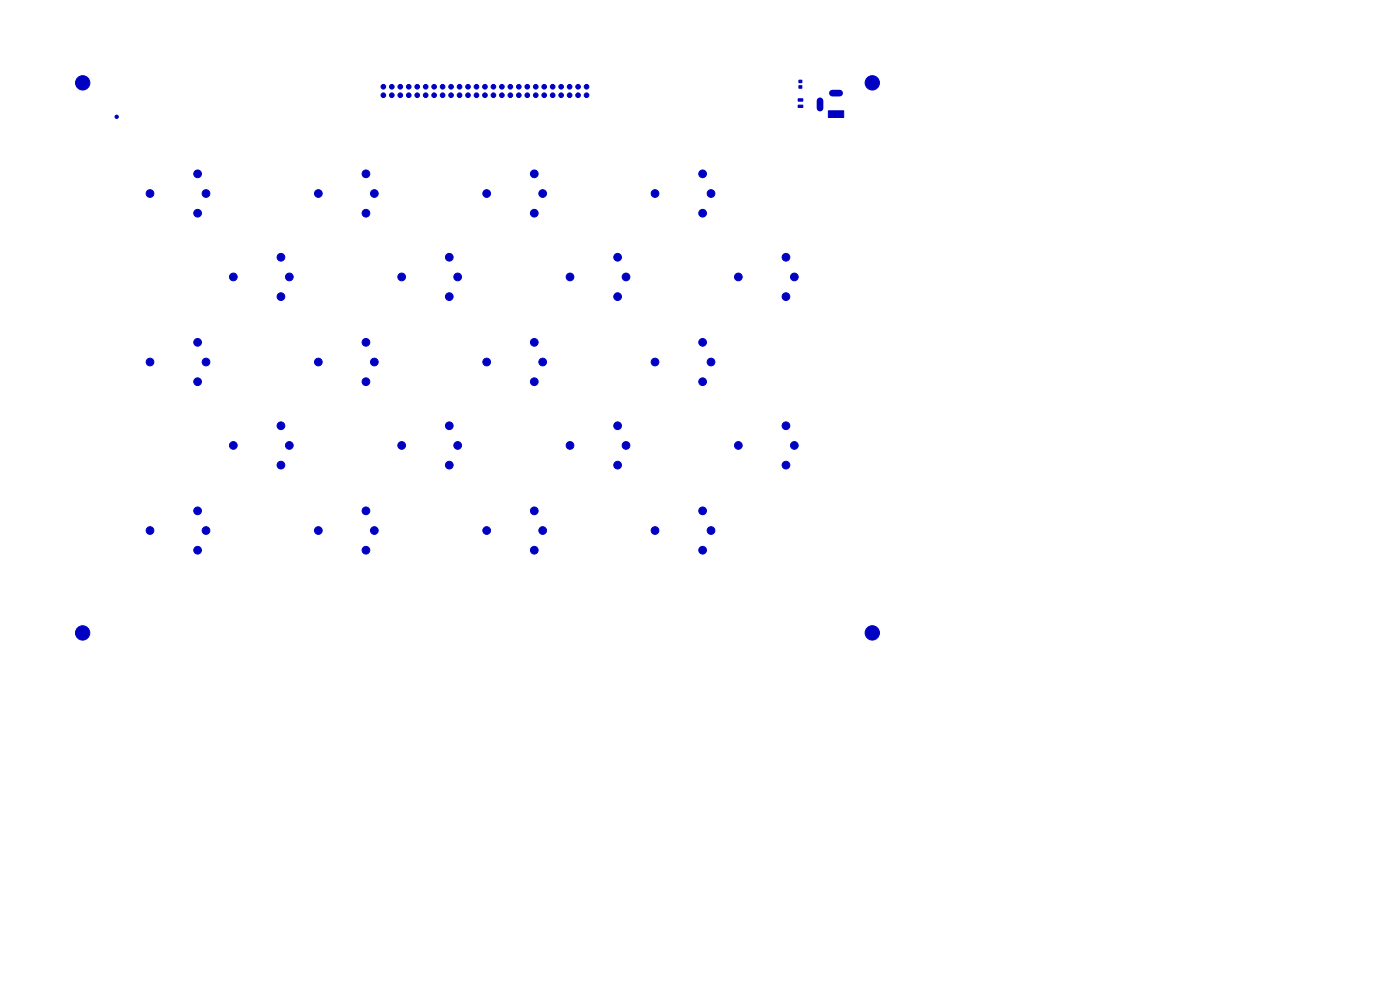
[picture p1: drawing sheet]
<svg xmlns="http://www.w3.org/2000/svg" width="420mm" height="297mm" viewBox="0 0 420 297" stroke-linecap="round" stroke-linejoin="round" font-family="sans-serif">
<g fill="#0000c2" stroke="#0000c2" stroke-width=".3">
<path d="M248.5 33.2h4.6v2h-4.6z"/>
<path d="M239.4 29.6h1.4v.7h-1.4z"/>
<path d="M239.4 31.5h1.4v.7h-1.4z"/>
<path d="M239.7 25.7h.9v.7h-.9z"/>
<path d="M239.7 24h.9v.8h-.9z"/>
<circle cx="210.8" cy="114.4" r="1.16"/>
<circle cx="213.3" cy="108.5" r="1.16"/>
<circle cx="210.8" cy="102.6" r="1.16"/>
<circle cx="196.5" cy="108.5" r="1.16"/>
<circle cx="160.3" cy="164.9" r="1.16"/>
<circle cx="162.8" cy="159" r="1.16"/>
<circle cx="160.3" cy="153.1" r="1.16"/>
<circle cx="146" cy="159" r="1.16"/>
<circle cx="160.3" cy="114.4" r="1.16"/>
<circle cx="162.8" cy="108.5" r="1.16"/>
<circle cx="160.3" cy="102.6" r="1.16"/>
<circle cx="146" cy="108.5" r="1.16"/>
<circle cx="185.3" cy="88.9" r="1.16"/>
<circle cx="187.8" cy="83" r="1.16"/>
<circle cx="185.3" cy="77.1" r="1.16"/>
<circle cx="171" cy="83" r="1.16"/>
<circle cx="109.8" cy="114.4" r="1.16"/>
<circle cx="112.3" cy="108.5" r="1.16"/>
<circle cx="109.8" cy="102.6" r="1.16"/>
<circle cx="95.5" cy="108.5" r="1.16"/>
<circle cx="210.8" cy="63.9" r="1.16"/>
<circle cx="213.3" cy="58" r="1.16"/>
<circle cx="210.8" cy="52.1" r="1.16"/>
<circle cx="196.5" cy="58" r="1.16"/>
<circle cx="185.3" cy="139.4" r="1.16"/>
<circle cx="187.8" cy="133.5" r="1.16"/>
<circle cx="185.3" cy="127.6" r="1.16"/>
<circle cx="171" cy="133.5" r="1.16"/>
<circle cx="109.8" cy="164.9" r="1.16"/>
<circle cx="112.3" cy="159" r="1.16"/>
<circle cx="109.8" cy="153.1" r="1.16"/>
<circle cx="95.5" cy="159" r="1.16"/>
<circle cx="35" cy="35" r=".5"/>
<circle cx="24.8" cy="24.8" r="2.15"/>
<circle cx="261.7" cy="24.8" r="2.15"/>
<circle cx="261.7" cy="189.7" r="2.15"/>
<circle cx="221.5" cy="83" r="1.16"/>
<circle cx="235.8" cy="77.1" r="1.16"/>
<circle cx="238.3" cy="83" r="1.16"/>
<circle cx="235.8" cy="88.9" r="1.16"/>
<circle cx="84.3" cy="139.4" r="1.16"/>
<circle cx="86.8" cy="133.5" r="1.16"/>
<circle cx="84.3" cy="127.6" r="1.16"/>
<circle cx="70" cy="133.5" r="1.16"/>
<circle cx="134.8" cy="139.4" r="1.16"/>
<circle cx="137.3" cy="133.5" r="1.16"/>
<circle cx="134.8" cy="127.6" r="1.16"/>
<circle cx="120.5" cy="133.5" r="1.16"/>
<circle cx="59.3" cy="164.9" r="1.16"/>
<circle cx="61.8" cy="159" r="1.16"/>
<circle cx="59.3" cy="153.1" r="1.16"/>
<circle cx="45" cy="159" r="1.16"/>
<circle cx="160.3" cy="63.9" r="1.16"/>
<circle cx="162.8" cy="58" r="1.16"/>
<circle cx="160.3" cy="52.1" r="1.16"/>
<circle cx="146" cy="58" r="1.16"/>
<circle cx="210.8" cy="164.9" r="1.16"/>
<circle cx="213.3" cy="159" r="1.16"/>
<circle cx="210.8" cy="153.1" r="1.16"/>
<circle cx="196.5" cy="159" r="1.16"/>
<circle cx="59.3" cy="63.9" r="1.16"/>
<circle cx="61.8" cy="58" r="1.16"/>
<circle cx="59.3" cy="52.1" r="1.16"/>
<circle cx="45" cy="58" r="1.16"/>
<circle cx="59.3" cy="114.4" r="1.16"/>
<circle cx="61.8" cy="108.5" r="1.16"/>
<circle cx="59.3" cy="102.6" r="1.16"/>
<circle cx="45" cy="108.5" r="1.16"/>
<circle cx="176" cy="28.5" r=".7"/>
<circle cx="176" cy="26" r=".7"/>
<circle cx="173.4" cy="28.5" r=".7"/>
<circle cx="173.4" cy="26" r=".7"/>
<circle cx="170.9" cy="28.5" r=".7"/>
<circle cx="170.9" cy="26" r=".7"/>
<circle cx="168.3" cy="28.5" r=".7"/>
<circle cx="168.3" cy="26" r=".7"/>
<circle cx="165.8" cy="28.5" r=".7"/>
<circle cx="165.8" cy="26" r=".7"/>
<circle cx="163.3" cy="28.5" r=".7"/>
<circle cx="163.3" cy="26" r=".7"/>
<circle cx="160.7" cy="28.5" r=".7"/>
<circle cx="160.7" cy="26" r=".7"/>
<circle cx="158.2" cy="28.5" r=".7"/>
<circle cx="158.2" cy="26" r=".7"/>
<circle cx="155.6" cy="28.5" r=".7"/>
<circle cx="155.6" cy="26" r=".7"/>
<circle cx="153.1" cy="28.5" r=".7"/>
<circle cx="153.1" cy="26" r=".7"/>
<circle cx="150.6" cy="28.5" r=".7"/>
<circle cx="150.6" cy="26" r=".7"/>
<circle cx="148" cy="28.5" r=".7"/>
<circle cx="148" cy="26" r=".7"/>
<circle cx="145.5" cy="28.5" r=".7"/>
<circle cx="145.5" cy="26" r=".7"/>
<circle cx="142.9" cy="28.5" r=".7"/>
<circle cx="142.9" cy="26" r=".7"/>
<circle cx="140.4" cy="28.5" r=".7"/>
<circle cx="140.4" cy="26" r=".7"/>
<circle cx="137.9" cy="28.5" r=".7"/>
<circle cx="137.9" cy="26" r=".7"/>
<circle cx="135.3" cy="28.5" r=".7"/>
<circle cx="135.3" cy="26" r=".7"/>
<circle cx="132.8" cy="28.5" r=".7"/>
<circle cx="132.8" cy="26" r=".7"/>
<circle cx="130.2" cy="28.5" r=".7"/>
<circle cx="130.2" cy="26" r=".7"/>
<circle cx="127.7" cy="28.5" r=".7"/>
<circle cx="127.7" cy="26" r=".7"/>
<circle cx="125.2" cy="28.5" r=".7"/>
<circle cx="125.2" cy="26" r=".7"/>
<circle cx="122.6" cy="28.5" r=".7"/>
<circle cx="122.6" cy="26" r=".7"/>
<circle cx="120.1" cy="28.5" r=".7"/>
<circle cx="120.1" cy="26" r=".7"/>
<circle cx="117.5" cy="28.5" r=".7"/>
<circle cx="117.5" cy="26" r=".7"/>
<circle cx="115" cy="28.5" r=".7"/>
<circle cx="115" cy="26" r=".7"/>
<circle cx="109.8" cy="63.9" r="1.16"/>
<circle cx="112.3" cy="58" r="1.16"/>
<circle cx="109.8" cy="52.1" r="1.16"/>
<circle cx="95.5" cy="58" r="1.16"/>
<circle cx="134.8" cy="88.9" r="1.16"/>
<circle cx="137.3" cy="83" r="1.16"/>
<circle cx="134.8" cy="77.1" r="1.16"/>
<circle cx="120.5" cy="83" r="1.16"/>
<circle cx="235.8" cy="139.4" r="1.16"/>
<circle cx="238.3" cy="133.5" r="1.16"/>
<circle cx="235.8" cy="127.6" r="1.16"/>
<circle cx="221.5" cy="133.5" r="1.16"/>
<circle cx="84.3" cy="88.9" r="1.16"/>
<circle cx="86.8" cy="83" r="1.16"/>
<circle cx="84.3" cy="77.1" r="1.16"/>
<circle cx="70" cy="83" r="1.16"/>
<circle cx="24.8" cy="189.7" r="2.15"/>
</g>
<path d="M246 30.2v2.2M249.7 27.9h2.2" fill="none" stroke="#0000c2" stroke-width="2"/>
</svg>
